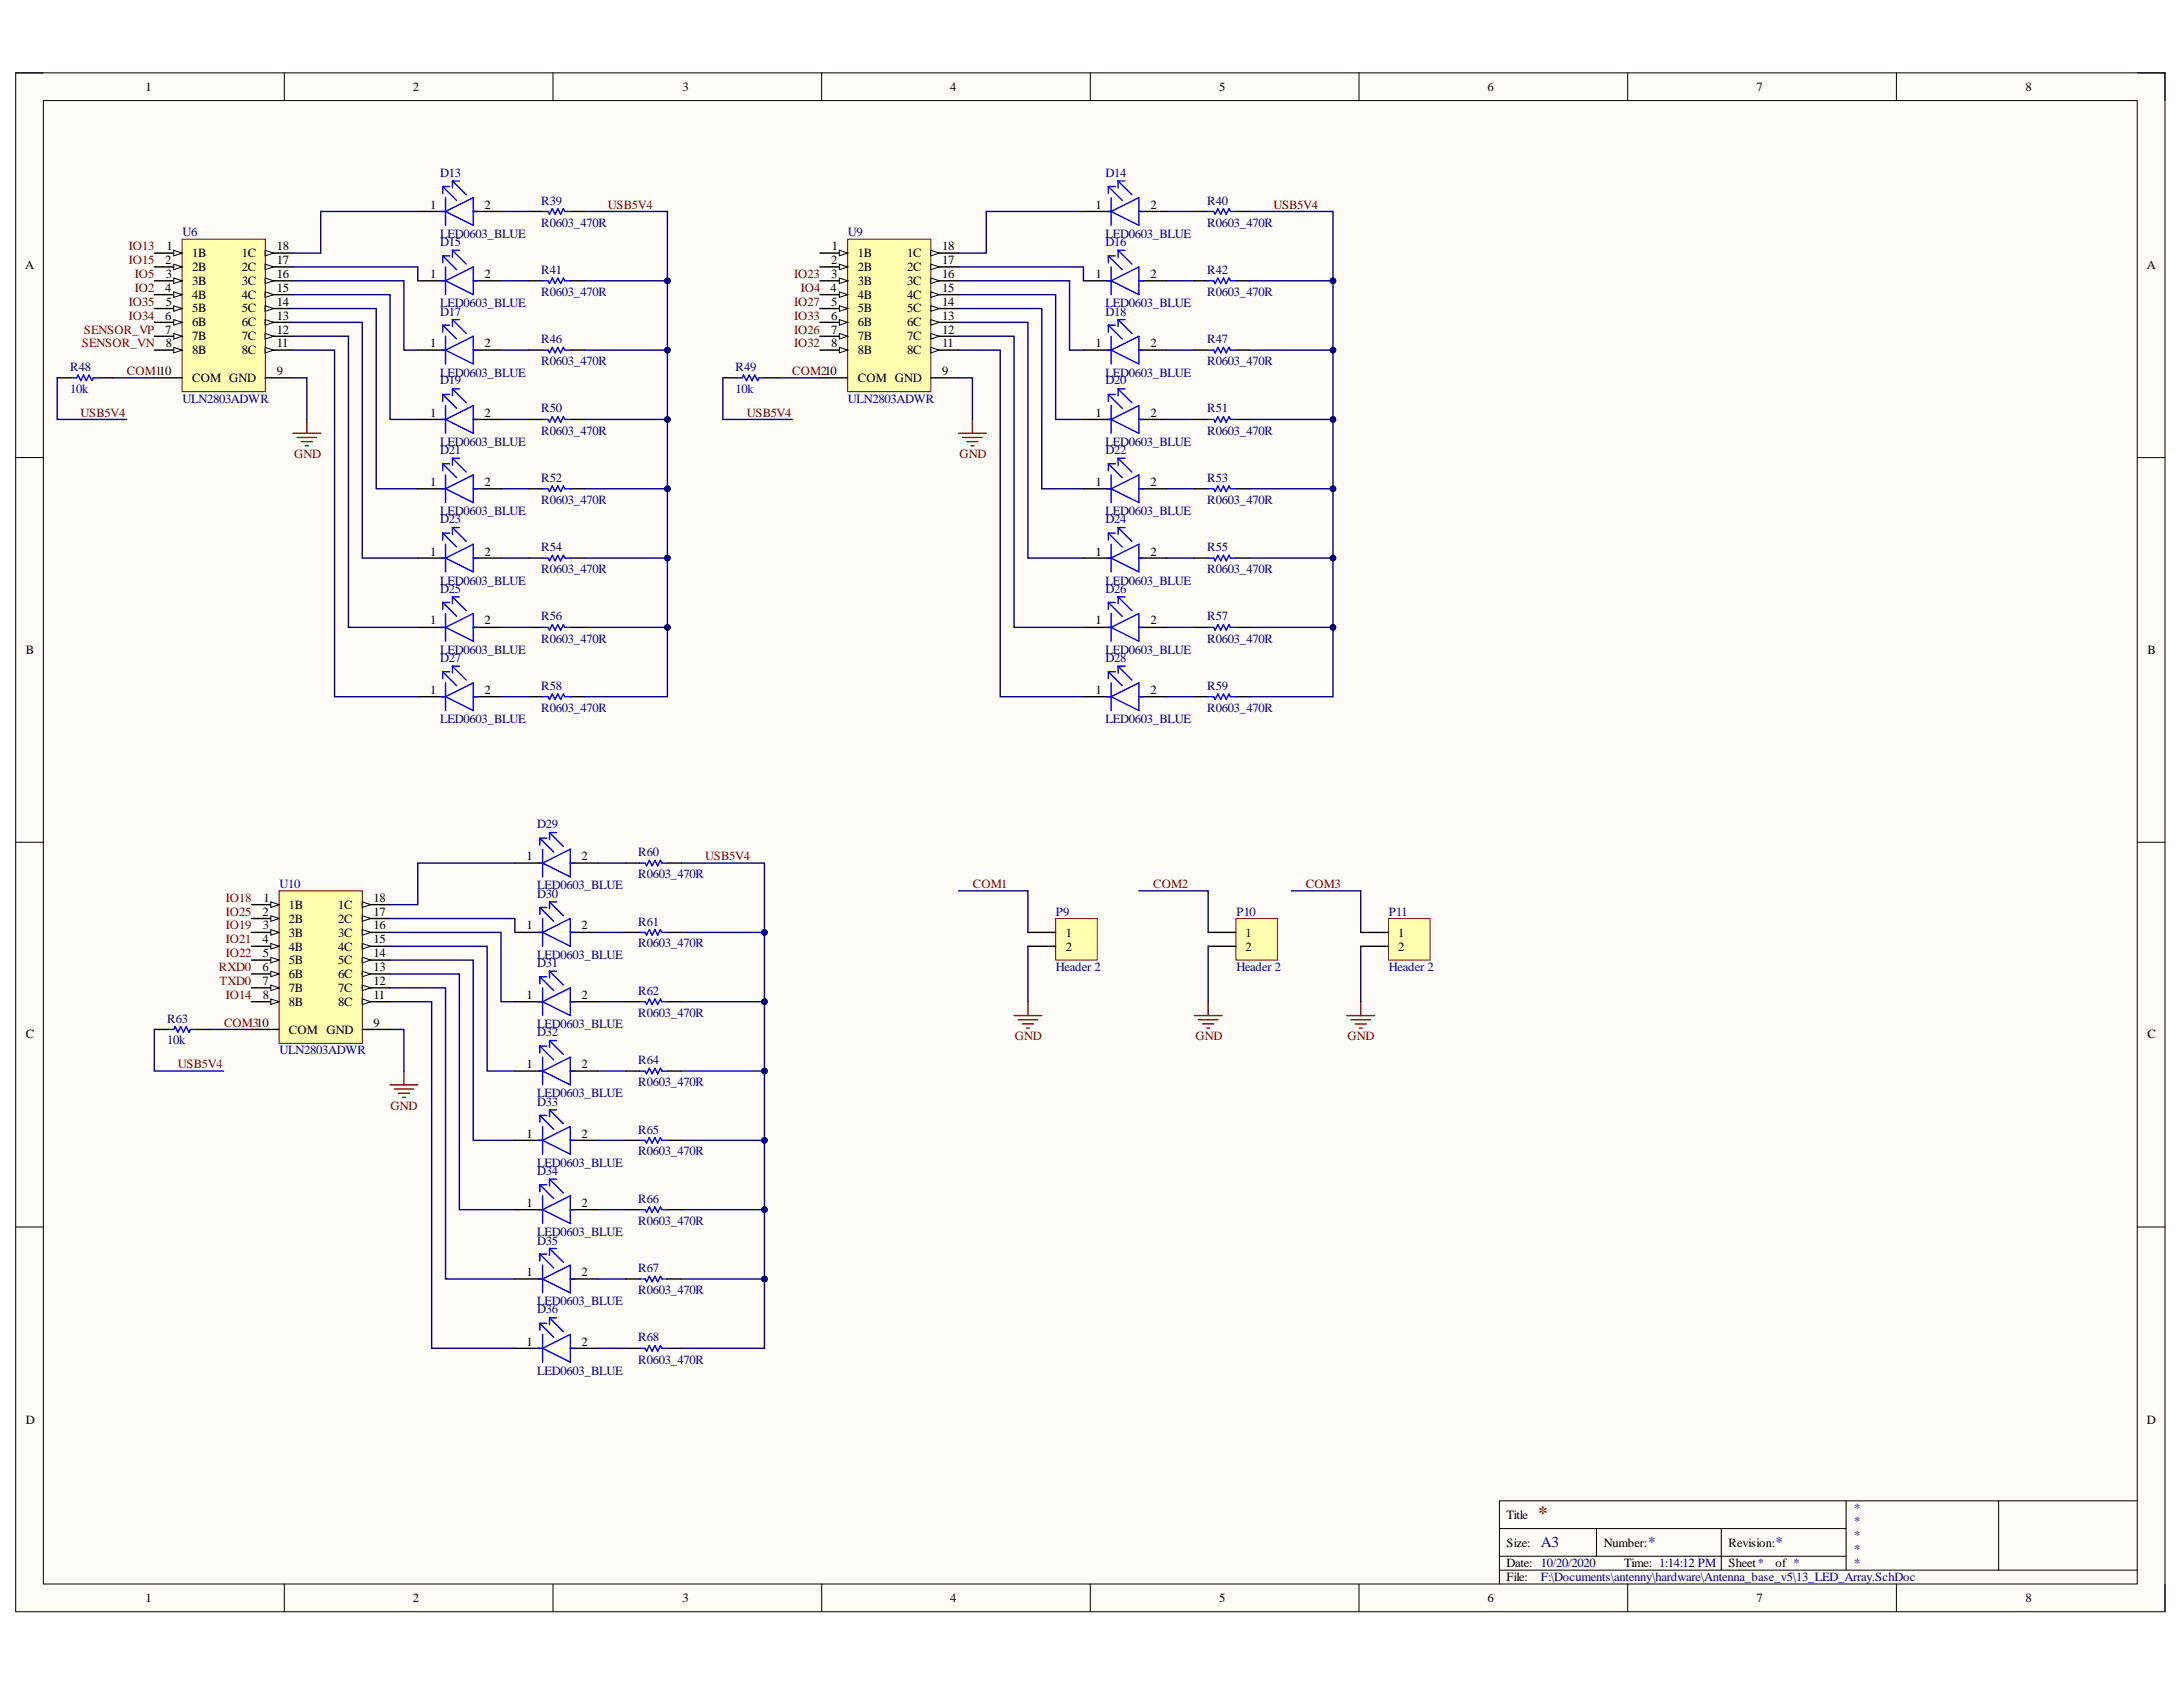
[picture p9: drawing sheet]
<svg xmlns="http://www.w3.org/2000/svg" width="279mm" height="216mm" viewBox="0 0 279 216" stroke-linecap="round" stroke-linejoin="round" font-family="sans-serif">
<defs><g id="words">
<text font-size="2.4" fill="#800000" x="196.9" y="194.4">*</text>
<g font-size="1.9" fill="#000080">
<text x="197.2" y="198">A3</text>
<text x="210.9" y="198">*</text>
<text x="227.3" y="198">*</text>
</g>
<g font-size="1.6">
<text x="18.6" y="11.7">1</text>
<text x="52.9" y="11.7">2</text>
<text x="87.4" y="11.7">3</text>
<text x="121.6" y="11.7">4</text>
<text x="156" y="11.7">5</text>
<text x="190.4" y="11.7">6</text>
<text x="224.8" y="11.7">7</text>
<text x="259.2" y="11.7">8</text>
<text x="55.1" y="26.7">1</text>
<text x="62" y="26.7">2</text>
<text x="140.2" y="26.7">1</text>
<text x="147.2" y="26.7">2</text>
<text x="3.2" y="34.5">A</text>
<text x="21.1" y="33.8">2</text>
<text x="21.2" y="35.6">3</text>
<text x="21.3" y="32">1</text>
<text x="24.6" y="32.9">1B</text>
<text x="24.6" y="34.7">2B</text>
<text x="31" y="34.7">2C</text>
<text x="31" y="32.9">1C</text>
<text x="35.4" y="35.6">16</text>
<text x="35.4" y="33.8">17</text>
<text x="35.4" y="32">18</text>
<text x="55.1" y="35.6">1</text>
<text x="62" y="35.6">2</text>
<text x="106.4" y="33.8">2</text>
<text x="106.4" y="35.6">3</text>
<text x="106.5" y="32">1</text>
<text x="109.8" y="32.9">1B</text>
<text x="109.8" y="34.7">2B</text>
<text x="116.1" y="34.7">2C</text>
<text x="116.1" y="32.9">1C</text>
<text x="120.6" y="35.6">16</text>
<text x="120.6" y="33.8">17</text>
<text x="120.6" y="32">18</text>
<text x="140.2" y="35.6">1</text>
<text x="147.2" y="35.6">2</text>
<text x="274.8" y="34.5">A</text>
<text x="21.1" y="37.4">4</text>
<text x="21.1" y="40.9">6</text>
<text x="21.2" y="39.1">5</text>
<text x="24.6" y="36.4">3B</text>
<text x="24.6" y="38.2">4B</text>
<text x="24.6" y="40">5B</text>
<text x="24.6" y="41.8">6B</text>
<text x="31" y="41.8">6C</text>
<text x="31" y="40">5C</text>
<text x="31" y="38.2">4C</text>
<text x="31" y="36.4">3C</text>
<text x="35.4" y="40.9">13</text>
<text x="35.4" y="39.1">14</text>
<text x="35.4" y="37.4">15</text>
<text x="106.3" y="37.4">4</text>
<text x="106.4" y="39.1">5</text>
<text x="106.4" y="40.9">6</text>
<text x="109.8" y="36.4">3B</text>
<text x="109.8" y="38.2">4B</text>
<text x="109.8" y="40">5B</text>
<text x="109.8" y="41.8">6B</text>
<text x="116.1" y="41.8">6C</text>
<text x="116.1" y="40">5C</text>
<text x="116.1" y="38.2">4C</text>
<text x="116.1" y="36.4">3C</text>
<text x="120.6" y="40.9">13</text>
<text x="120.6" y="39.1">14</text>
<text x="120.6" y="37.4">15</text>
<text x="21.1" y="42.7">7</text>
<text x="21.2" y="44.5">8</text>
<text x="24.6" y="43.5">7B</text>
<text x="24.6" y="45.3">8B</text>
<text x="31" y="45.3">8C</text>
<text x="31" y="43.5">7C</text>
<text x="35.4" y="44.5">11</text>
<text x="35.4" y="42.7">12</text>
<text x="55.1" y="44.5">1</text>
<text x="62" y="44.5">2</text>
<text x="106.4" y="42.7">7</text>
<text x="106.4" y="44.5">8</text>
<text x="109.8" y="43.5">7B</text>
<text x="109.8" y="45.3">8B</text>
<text x="116.1" y="45.3">8C</text>
<text x="116.1" y="43.5">7C</text>
<text x="120.6" y="44.5">11</text>
<text x="120.6" y="42.7">12</text>
<text x="140.2" y="44.5">1</text>
<text x="147.2" y="44.5">2</text>
<text x="24.6" y="48.9">COM GND</text>
<text x="35.4" y="48">9</text>
<text x="55.1" y="53.3">1</text>
<text x="62" y="53.3">2</text>
<text x="109.8" y="48.9">COM GND</text>
<text x="120.6" y="48">9</text>
<text x="140.2" y="53.3">1</text>
<text x="147.2" y="53.3">2</text>
<text x="55.1" y="62.2">1</text>
<text x="62" y="62.2">2</text>
<text x="140.2" y="62.2">1</text>
<text x="147.2" y="62.2">2</text>
<text x="55.1" y="71.1">1</text>
<text x="62" y="71.1">2</text>
<text x="140.2" y="71.1">1</text>
<text x="147.2" y="71.1">2</text>
<text x="3.3" y="83.7">B</text>
<text x="55.1" y="79.9">1</text>
<text x="62" y="79.9">2</text>
<text x="140.2" y="79.9">1</text>
<text x="147.2" y="79.9">2</text>
<text x="274.9" y="83.7">B</text>
<text x="55.1" y="88.8">1</text>
<text x="62" y="88.8">2</text>
<text x="140.2" y="88.8">1</text>
<text x="147.2" y="88.8">2</text>
<text x="67.4" y="110.1">1</text>
<text x="74.4" y="110.1">2</text>
<text x="33.6" y="117.2">2</text>
<text x="33.7" y="119">3</text>
<text x="33.7" y="115.4">1</text>
<text x="37" y="116.3">1B</text>
<text x="37" y="118.1">2B</text>
<text x="37" y="119.9">3B</text>
<text x="43.3" y="119.9">3C</text>
<text x="43.3" y="118.1">2C</text>
<text x="43.3" y="116.3">1C</text>
<text x="47.8" y="119">16</text>
<text x="47.8" y="117.2">17</text>
<text x="47.8" y="115.4">18</text>
<text x="67.4" y="119">1</text>
<text x="74.4" y="119">2</text>
<text x="136.4" y="119.9">1</text>
<text x="159.4" y="119.9">1</text>
<text x="179" y="119.9">1</text>
<text x="33.6" y="120.7">4</text>
<text x="33.6" y="124.3">6</text>
<text x="33.7" y="122.5">5</text>
<text x="37" y="121.7">4B</text>
<text x="37" y="123.4">5B</text>
<text x="37" y="125.2">6B</text>
<text x="43.3" y="125.2">6C</text>
<text x="43.3" y="123.4">5C</text>
<text x="43.3" y="121.7">4C</text>
<text x="47.8" y="124.3">13</text>
<text x="47.8" y="122.5">14</text>
<text x="47.8" y="120.7">15</text>
<text x="136.4" y="121.7">2</text>
<text x="159.4" y="121.7">2</text>
<text x="179" y="121.7">2</text>
<text x="33.6" y="126.1">7</text>
<text x="33.7" y="127.8">8</text>
<text x="37" y="127">7B</text>
<text x="37" y="128.8">8B</text>
<text x="43.3" y="128.8">8C</text>
<text x="43.3" y="127">7C</text>
<text x="47.8" y="127.8">11</text>
<text x="47.8" y="126.1">12</text>
<text x="47.8" y="131.4">9</text>
<text x="67.4" y="127.8">1</text>
<text x="74.4" y="127.8">2</text>
<text x="3.3" y="132.9">C</text>
<text x="37" y="132.3">COM GND</text>
<text x="67.4" y="136.7">1</text>
<text x="74.4" y="136.7">2</text>
<text x="274.9" y="132.9">C</text>
<text x="67.4" y="145.6">1</text>
<text x="74.4" y="145.6">2</text>
<text x="67.4" y="154.5">1</text>
<text x="74.4" y="154.5">2</text>
<text x="67.4" y="163.3">1</text>
<text x="74.4" y="163.3">2</text>
<text x="67.4" y="172.2">1</text>
<text x="74.4" y="172.2">2</text>
<text x="3.3" y="182.2">D</text>
<text x="274.8" y="182.2">D</text>
<text x="192.8" y="194.4">Title</text>
<text x="192.8" y="197.9">Size:</text>
<text x="205.3" y="197.9">Number:</text>
<text x="221.2" y="197.9">Revision:</text>
<text x="192.8" y="200.5">Date: 10/20/2020</text>
<text x="192.8" y="202.3">File:</text>
<text x="207.9" y="200.5">Time: 1:14:12 PM</text>
<text x="221.2" y="200.5">Sheet*</text>
<text x="227.3" y="200.5">of *</text>
<text x="18.6" y="205">1</text>
<text x="52.9" y="205">2</text>
<text x="87.4" y="205">3</text>
<text x="121.6" y="205">4</text>
<text x="156" y="205">5</text>
<text x="190.4" y="205">6</text>
<text x="224.8" y="205">7</text>
<text x="259.2" y="205">8</text>
</g>
<g font-size="1.6" fill="#000080">
<text x="56.3" y="22.7">D13</text>
<text x="141.5" y="22.7">D14</text>
<text x="69.3" y="26.2">R39</text>
<text x="69.3" y="29">R0603_470R</text>
<text x="154.5" y="26.2">R40</text>
<text x="154.5" y="29">R0603_470R</text>
<text x="23.3" y="30.3">U6</text>
<text x="56.3" y="31.5">D15</text>
<text x="56.3" y="30.4">LED0603_BLUE</text>
<text x="69.3" y="35.1">R41</text>
<text x="108.5" y="30.3">U9</text>
<text x="141.5" y="31.5">D16</text>
<text x="141.5" y="30.4">LED0603_BLUE</text>
<text x="154.5" y="35.1">R42</text>
<text x="56.3" y="39.3">LED0603_BLUE</text>
<text x="56.3" y="40.4">D17</text>
<text x="69.3" y="37.9">R0603_470R</text>
<text x="141.5" y="39.3">LED0603_BLUE</text>
<text x="141.5" y="40.4">D18</text>
<text x="154.5" y="37.9">R0603_470R</text>
<text x="9" y="47.4">R48</text>
<text x="69.3" y="43.9">R46</text>
<text x="69.3" y="46.7">R0603_470R</text>
<text x="94.1" y="47.4">R49</text>
<text x="154.5" y="43.9">R47</text>
<text x="154.5" y="46.7">R0603_470R</text>
<text x="9" y="50.3">10k</text>
<text x="23.3" y="51.6">ULN2803ADWR</text>
<text x="56.3" y="48.2">LED0603_BLUE</text>
<text x="56.3" y="49.2">D19</text>
<text x="69.3" y="52.8">R50</text>
<text x="94.1" y="50.3">10k</text>
<text x="108.5" y="51.6">ULN2803ADWR</text>
<text x="141.5" y="48.2">LED0603_BLUE</text>
<text x="141.5" y="49.2">D20</text>
<text x="154.5" y="52.8">R51</text>
<text x="56.3" y="57.1">LED0603_BLUE</text>
<text x="56.3" y="58.1">D21</text>
<text x="69.3" y="55.6">R0603_470R</text>
<text x="141.5" y="57.1">LED0603_BLUE</text>
<text x="141.5" y="58.1">D22</text>
<text x="154.5" y="55.6">R0603_470R</text>
<text x="56.3" y="65.9">LED0603_BLUE</text>
<text x="69.3" y="61.6">R52</text>
<text x="69.3" y="64.5">R0603_470R</text>
<text x="141.5" y="65.9">LED0603_BLUE</text>
<text x="154.5" y="61.6">R53</text>
<text x="154.5" y="64.5">R0603_470R</text>
<text x="56.3" y="67">D23</text>
<text x="69.3" y="70.5">R54</text>
<text x="141.5" y="67">D24</text>
<text x="154.5" y="70.5">R55</text>
<text x="56.3" y="74.8">LED0603_BLUE</text>
<text x="56.3" y="75.8">D25</text>
<text x="69.3" y="73.4">R0603_470R</text>
<text x="141.5" y="74.8">LED0603_BLUE</text>
<text x="141.5" y="75.8">D26</text>
<text x="154.5" y="73.4">R0603_470R</text>
<text x="56.3" y="83.7">LED0603_BLUE</text>
<text x="69.3" y="79.4">R56</text>
<text x="69.3" y="82.3">R0603_470R</text>
<text x="141.5" y="83.7">LED0603_BLUE</text>
<text x="154.5" y="79.4">R57</text>
<text x="154.5" y="82.3">R0603_470R</text>
<text x="56.3" y="84.7">D27</text>
<text x="69.3" y="88.3">R58</text>
<text x="141.5" y="84.7">D28</text>
<text x="154.5" y="88.3">R59</text>
<text x="56.3" y="92.5">LED0603_BLUE</text>
<text x="69.3" y="91.1">R0603_470R</text>
<text x="141.5" y="92.5">LED0603_BLUE</text>
<text x="154.5" y="91.1">R0603_470R</text>
<text x="68.8" y="106">D29</text>
<text x="35.8" y="113.6">U10</text>
<text x="68.8" y="113.8">LED0603_BLUE</text>
<text x="81.7" y="109.6">R60</text>
<text x="81.7" y="112.4">R0603_470R</text>
<text x="68.8" y="114.9">D30</text>
<text x="81.7" y="118.4">R61</text>
<text x="135.1" y="117.2">P9</text>
<text x="158.2" y="117.2">P10</text>
<text x="177.8" y="117.2">P11</text>
<text x="68.8" y="122.7">LED0603_BLUE</text>
<text x="68.8" y="123.8">D31</text>
<text x="81.7" y="121.2">R0603_470R</text>
<text x="135.1" y="124.3">Header 2</text>
<text x="158.2" y="124.3">Header 2</text>
<text x="177.8" y="124.3">Header 2</text>
<text x="21.4" y="130.9">R63</text>
<text x="68.8" y="131.5">LED0603_BLUE</text>
<text x="81.7" y="127.3">R62</text>
<text x="81.7" y="130.1">R0603_470R</text>
<text x="21.4" y="133.7">10k</text>
<text x="35.8" y="134.9">ULN2803ADWR</text>
<text x="68.8" y="132.6">D32</text>
<text x="81.7" y="136.2">R64</text>
<text x="68.8" y="140.4">LED0603_BLUE</text>
<text x="68.8" y="141.5">D33</text>
<text x="81.7" y="139">R0603_470R</text>
<text x="68.8" y="149.3">LED0603_BLUE</text>
<text x="81.7" y="145.1">R65</text>
<text x="81.7" y="147.9">R0603_470R</text>
<text x="68.8" y="150.4">D34</text>
<text x="81.7" y="154">R66</text>
<text x="68.8" y="158.2">LED0603_BLUE</text>
<text x="68.8" y="159.3">D35</text>
<text x="81.7" y="156.7">R0603_470R</text>
<text x="68.8" y="167.1">LED0603_BLUE</text>
<text x="81.7" y="162.7">R67</text>
<text x="81.7" y="165.6">R0603_470R</text>
<text x="68.8" y="168.1">D36</text>
<text x="81.7" y="171.6">R68</text>
<text x="68.8" y="175.9">LED0603_BLUE</text>
<text x="81.7" y="174.5">R0603_470R</text>
<text x="237.2" y="193.5">*</text>
<text x="237.2" y="195.2">*</text>
<text x="237.2" y="197">*</text>
<text x="197.2" y="202.3">F:\Documents\antenny\hardware\Antenna_base_v5\13_LED_Array.SchDoc</text>
<text x="237.2" y="198.8">*</text>
<text x="237.2" y="200.5">*</text>
</g>
<g font-size="1.6" fill="#800000">
<text x="77.8" y="26.7">USB5V4</text>
<text x="163" y="26.7">USB5V4</text>
<text x="16.5" y="33.8">IO15</text>
<text x="16.5" y="32">IO13</text>
<text x="17.3" y="35.6">IO5</text>
<text x="101.7" y="35.6">IO23</text>
<text x="16.5" y="40.9">IO34</text>
<text x="16.5" y="39.1">IO35</text>
<text x="17.3" y="37.4">IO2</text>
<text x="101.7" y="40.9">IO33</text>
<text x="101.7" y="39.1">IO27</text>
<text x="102.5" y="37.4">IO4</text>
<text x="10.5" y="44.5">SENSOR_VN</text>
<text x="10.7" y="42.7">SENSOR_VP</text>
<text x="101.7" y="44.5">IO32</text>
<text x="101.7" y="42.7">IO26</text>
<text x="10.3" y="53.3">USB5V4</text>
<text x="16.2" y="48">COM110</text>
<text x="95.6" y="53.3">USB5V4</text>
<text x="101.4" y="48">COM210</text>
<text x="37.6" y="58.7">GND</text>
<text x="122.8" y="58.7">GND</text>
<text x="90.2" y="110.1">USB5V4</text>
<text x="124.5" y="113.6">COM1</text>
<text x="147.6" y="113.6">COM2</text>
<text x="167.1" y="113.6">COM3</text>
<text x="28.9" y="117.2">IO25</text>
<text x="28.9" y="119">IO19</text>
<text x="28.9" y="115.4">IO18</text>
<text x="28" y="124.3">RXD0</text>
<text x="28.9" y="122.5">IO22</text>
<text x="28.9" y="120.7">IO21</text>
<text x="28.1" y="126.1">TXD0</text>
<text x="28.7" y="131.4">COM310</text>
<text x="28.9" y="127.8">IO14</text>
<text x="22.8" y="136.7">USB5V4</text>
<text x="129.9" y="133.2">GND</text>
<text x="153" y="133.2">GND</text>
<text x="172.4" y="133.2">GND</text>
<text x="50" y="142">GND</text>
</g>
</g></defs>
<path d="M2 9.3h275.1v197h-275.1z" fill-rule="evenodd" fill="#fffcf8"/>
<path d="M2 9.3h275.1v197h-275.1z" fill="none" stroke="#000" stroke-width=".13"/>
<path d="M5.6 12.9h267.9v189.8h-267.9z" fill-rule="evenodd" fill="#fffcf8"/>
<g fill="none" stroke="#000" stroke-width=".13">
<path d="M2 9.3h3.6M5.6 12.9h267.9v189.8h-267.9zM36.4 9.3v3.6M70.8 9.3v3.6M105.2 9.3v3.6M139.5 9.3v3.6M173.9 9.3v3.6M208.3 9.3v3.6M242.7 9.3v3.6M273.5 9.3h3.6v3.6M2 58.6h3.6M273.5 58.6h3.6"/>
<path d="M2 107.8h3.6M273.5 107.8h3.6M2 157h3.6M273.5 157h3.6M191.9 195.6h44.4M191.9 199.2h44.4M204.3 195.6v3.6M220.3 195.6v5.3M236.3 192.1v8.8M255.8 192.1v8.8M273.5 192.1h-81.6v10.6M36.4 202.7v3.6"/>
<path d="M70.8 202.7v3.6M105.2 202.7v3.6M139.5 202.7v3.6M173.9 202.7v3.6M191.9 200.9h81.6M208.3 202.7v3.6M242.7 202.7v3.6M277.1 202.7v3.6"/>
</g>
<path d="M23.3 30.6h10.7v19.5h-10.7z" fill-rule="evenodd" fill="#ffffb0"/>
<path d="M23.3 30.6h10.7v19.5h-10.7z" fill="none" stroke="#800000" stroke-width=".13"/>
<path d="M19.8 32.4h3.5" fill="none" stroke="#000" stroke-width=".18"/>
<path d="M22.2 32l1.1 .4-1.1 .3z" fill="#f8fcff"/>
<path d="M22.2 32l1.1 .4-1.1 .3z" fill="none" stroke="#000" stroke-width=".13"/>
<path d="M19.8 48.4h3.5M34 44.8h3.5" fill="none" stroke="#000" stroke-width=".18"/>
<path d="M34 44.5l1 .3-1 .4z" fill="#f8fcff"/>
<path d="M34 44.5l1 .3-1 .4z" fill="none" stroke="#000" stroke-width=".13"/>
<path d="M34 43h3.5" fill="none" stroke="#000" stroke-width=".18"/>
<path d="M34 42.7l1 .3-1 .4z" fill="#f8fcff"/>
<path d="M34 42.7l1 .3-1 .4z" fill="none" stroke="#000" stroke-width=".13"/>
<path d="M34 41.3h3.5" fill="none" stroke="#000" stroke-width=".18"/>
<path d="M34 40.9l1 .4-1 .3z" fill="#f8fcff"/>
<path d="M34 40.9l1 .4-1 .3z" fill="none" stroke="#000" stroke-width=".13"/>
<path d="M34 39.5h3.5" fill="none" stroke="#000" stroke-width=".18"/>
<path d="M34 39.1l1 .4-1 .3z" fill="#f8fcff"/>
<path d="M34 39.1l1 .4-1 .3z" fill="none" stroke="#000" stroke-width=".13"/>
<path d="M34 37.7h3.5" fill="none" stroke="#000" stroke-width=".18"/>
<path d="M34 37.4l1 .3-1 .4z" fill="#f8fcff"/>
<path d="M34 37.4l1 .3-1 .4z" fill="none" stroke="#000" stroke-width=".13"/>
<path d="M34 35.9h3.5" fill="none" stroke="#000" stroke-width=".18"/>
<path d="M34 35.6l1 .3-1 .4z" fill="#f8fcff"/>
<path d="M34 35.6l1 .3-1 .4z" fill="none" stroke="#000" stroke-width=".13"/>
<path d="M34 34.2h3.5" fill="none" stroke="#000" stroke-width=".18"/>
<path d="M34 33.8l1 .4-1 .3z" fill="#f8fcff"/>
<path d="M34 33.8l1 .4-1 .3z" fill="none" stroke="#000" stroke-width=".13"/>
<path d="M34 32.4h3.5" fill="none" stroke="#000" stroke-width=".18"/>
<path d="M34 32l1 .4-1 .3z" fill="#f8fcff"/>
<path d="M34 32l1 .4-1 .3z" fill="none" stroke="#000" stroke-width=".13"/>
<path d="M19.8 34.2h3.5" fill="none" stroke="#000" stroke-width=".18"/>
<path d="M22.2 33.8l1.1 .4-1.1 .3z" fill="#f8fcff"/>
<path d="M22.2 33.8l1.1 .4-1.1 .3z" fill="none" stroke="#000" stroke-width=".13"/>
<path d="M19.8 35.9h3.5" fill="none" stroke="#000" stroke-width=".18"/>
<path d="M22.2 35.6l1.1 .3-1.1 .4z" fill="#f8fcff"/>
<path d="M22.2 35.6l1.1 .3-1.1 .4z" fill="none" stroke="#000" stroke-width=".13"/>
<path d="M19.8 37.7h3.5" fill="none" stroke="#000" stroke-width=".18"/>
<path d="M22.2 37.4l1.1 .3-1.1 .4z" fill="#f8fcff"/>
<path d="M22.2 37.4l1.1 .3-1.1 .4z" fill="none" stroke="#000" stroke-width=".13"/>
<path d="M19.8 39.5h3.5" fill="none" stroke="#000" stroke-width=".18"/>
<path d="M22.2 39.1l1.1 .4-1.1 .3z" fill="#f8fcff"/>
<path d="M22.2 39.1l1.1 .4-1.1 .3z" fill="none" stroke="#000" stroke-width=".13"/>
<path d="M19.8 41.3h3.5" fill="none" stroke="#000" stroke-width=".18"/>
<path d="M22.2 40.9l1.1 .4-1.1 .3z" fill="#f8fcff"/>
<path d="M22.2 40.9l1.1 .4-1.1 .3z" fill="none" stroke="#000" stroke-width=".13"/>
<path d="M19.8 43h3.5" fill="none" stroke="#000" stroke-width=".18"/>
<path d="M22.2 42.7l1.1 .3-1.1 .4z" fill="#f8fcff"/>
<path d="M22.2 42.7l1.1 .3-1.1 .4z" fill="none" stroke="#000" stroke-width=".13"/>
<path d="M19.8 44.8h3.5" fill="none" stroke="#000" stroke-width=".18"/>
<path d="M22.2 44.5l1.1 .3-1.1 .4z" fill="#f8fcff"/>
<path d="M22.2 44.5l1.1 .3-1.1 .4z" fill="none" stroke="#000" stroke-width=".13"/>
<g fill="none" stroke="#000" stroke-width=".18">
<path d="M53.5 27.1h3.5M53.5 35.9h3.5M60.6 27.1h3.5M60.6 35.9h3.5M67.7 27.1h1.7M67.7 35.9h1.7M73 27.1h1.8M73 35.9h1.8M7.3 48.4h1.8M12.7 48.4h1.7M34 48.4h3.5M53.5 44.8h3.5"/>
<path d="M53.5 53.7h3.5M60.6 44.8h3.5M60.6 53.7h3.5M67.7 44.8h1.7M67.7 53.7h1.7M73 44.8h1.8M73 53.7h1.8M53.5 62.6h3.5M53.5 71.4h3.5M60.6 62.6h3.5M60.6 71.4h3.5M67.7 62.6h1.7"/>
<path d="M67.7 71.4h1.7M73 62.6h1.8M73 71.4h1.8M53.5 80.3h3.5M53.5 89.2h3.5M60.6 80.3h3.5M60.6 89.2h3.5M67.7 80.3h1.7M67.7 89.2h1.7M73 80.3h1.8M73 89.2h1.8"/>
</g>
<g fill="none" stroke="#00f" stroke-width=".18">
<path d="M56.5 27.1h.5M56.5 35.9h.5M56.7 32.7l1.7 1.8M56.7 32.7h.9M56.7 23.9v.9M56.7 32.7v.9M56.7 23.9l1.7 1.7M56.7 23.9h.9M57 27.1l3.6-1.8v3.5zM57 35.9l3.6-1.7v3.5zM57 25.3v3.5M57 34.2v3.5"/>
<path d="M57.9 32l1.8 1.8M57.9 32h.9M57.9 23.2v.9M57.9 32v.9M57.9 23.2l1.8 1.7M57.9 23.2h.9M60.6 27.1h.5M60.6 35.9h.5M69.4 27.1h.8l.1 .3 .4-.7 .3 .7 .4-.7 .4 .7 .3-.7 .2 .4h.7M69.4 35.9h.8l.1 .4 .4-.7 .3 .7 .4-.7 .4 .7 .3-.7 .2 .3h.7M9.1 48.4h.7l.2-.4 .3 .7 .4-.7 .4 .7 .3-.7 .4 .7 .1-.3h.8M56.5 44.8h.5"/>
<path d="M56.5 53.7h.5M56.7 41.6v.9M56.7 50.5v.9M56.7 59.4v.8M56.7 41.6l1.7 1.8M56.7 41.6h.9M56.7 50.5l1.7 1.8M56.7 50.5h.9M56.7 59.4l1.7 1.7M56.7 59.4h.9M57 44.8l3.6-1.8v3.6zM57 53.7l3.6-1.8v3.6z"/>
<path d="M57 43v3.6M57 51.9v3.6M57.9 40.9v.9M57.9 49.8v.9M57.9 58.6v.9M57.9 40.9l1.8 1.8M57.9 40.9h.9M57.9 49.8l1.8 1.8M57.9 49.8h.9M57.9 58.6l1.8 1.8M57.9 58.6h.9M60.6 44.8h.5"/>
<path d="M60.6 53.7h.5M69.4 44.8h.8l.1 .4 .4-.7 .3 .7 .4-.7 .4 .7 .3-.7 .2 .3h.7M69.4 53.7h.8l.1 .3 .4-.7 .3 .7 .4-.7 .4 .7 .3-.7 .2 .4h.7M56.5 62.6h.5M56.5 71.4h.5M56.7 68.2v.9M56.7 77.1v.9M56.7 68.2l1.7 1.8M56.7 68.2h.9M56.7 77.1l1.7 1.8M56.7 77.1h.9M57 62.6l3.6-1.8v3.5z"/>
<path d="M57 71.4l3.6-1.8v3.6zM57 60.8v3.5M57 69.6v3.6M57 78.5v3.6M57.9 67.5v.9M57.9 76.4v.9M57.9 67.5l1.8 1.8M57.9 67.5h.9M57.9 76.4l1.8 1.8M57.9 76.4h.9M60.6 62.6h.5M60.6 71.4h.5"/>
<path d="M69.4 62.6h.8l.1 .3 .4-.7 .3 .7 .4-.7 .4 .7 .3-.7 .2 .4h.7M69.4 71.4h.8l.1 .4 .4-.7 .3 .7 .4-.7 .4 .7 .3-.7 .2 .3h.7M56.5 80.3h.5M56.5 89.2h.5M56.7 86v.9M56.7 86l1.7 1.7M56.7 86h.9M57 80.3l3.6-1.8v3.6zM57 89.2l3.6-1.8v3.5zM57 87.4v3.5M57.9 85.3v.8M57.9 85.3l1.8 1.7"/>
<path d="M57.9 85.3h.9M60.6 80.3h.5M60.6 89.2h.5M69.4 80.3h.8l.1 .3 .4-.7 .3 .7 .4-.7 .4 .7 .3-.7 .2 .4h.7M69.4 89.2h.8l.1 .3 .4-.7 .3 .7 .4-.7 .4 .7 .3-.7 .2 .4h.7"/>
</g>
<path d="M37.5 55.5h3.6M38 56h2.5M38.6 56.5h1.4M39.1 57.1h.4M39.3 53.7v1.8" fill="none" stroke="#800000" stroke-width=".18"/>
<path d="M108.5 30.6h10.6v19.5h-10.6z" fill-rule="evenodd" fill="#ffffb0"/>
<path d="M108.5 30.6h10.6v19.5h-10.6z" fill="none" stroke="#800000" stroke-width=".13"/>
<path d="M104.9 32.4h3.6" fill="none" stroke="#000" stroke-width=".18"/>
<path d="M107.4 32l1.1 .4-1.1 .3z" fill="#f8fcff"/>
<path d="M107.4 32l1.1 .4-1.1 .3z" fill="none" stroke="#000" stroke-width=".13"/>
<path d="M104.9 48.4h3.6M119.1 44.8h3.6" fill="none" stroke="#000" stroke-width=".18"/>
<path d="M119.1 44.5l1.1 .3-1.1 .4z" fill="#f8fcff"/>
<path d="M119.1 44.5l1.1 .3-1.1 .4z" fill="none" stroke="#000" stroke-width=".13"/>
<path d="M119.1 43h3.6" fill="none" stroke="#000" stroke-width=".18"/>
<path d="M119.1 42.7l1.1 .3-1.1 .4z" fill="#f8fcff"/>
<path d="M119.1 42.7l1.1 .3-1.1 .4z" fill="none" stroke="#000" stroke-width=".13"/>
<path d="M119.1 41.3h3.6" fill="none" stroke="#000" stroke-width=".18"/>
<path d="M119.1 40.9l1.1 .4-1.1 .3z" fill="#f8fcff"/>
<path d="M119.1 40.9l1.1 .4-1.1 .3z" fill="none" stroke="#000" stroke-width=".13"/>
<path d="M119.1 39.5h3.6" fill="none" stroke="#000" stroke-width=".18"/>
<path d="M119.1 39.1l1.1 .4-1.1 .3z" fill="#f8fcff"/>
<path d="M119.1 39.1l1.1 .4-1.1 .3z" fill="none" stroke="#000" stroke-width=".13"/>
<path d="M119.1 37.7h3.6" fill="none" stroke="#000" stroke-width=".18"/>
<path d="M119.1 37.4l1.1 .3-1.1 .4z" fill="#f8fcff"/>
<path d="M119.1 37.4l1.1 .3-1.1 .4z" fill="none" stroke="#000" stroke-width=".13"/>
<path d="M119.1 35.9h3.6" fill="none" stroke="#000" stroke-width=".18"/>
<path d="M119.1 35.6l1.1 .3-1.1 .4z" fill="#f8fcff"/>
<path d="M119.1 35.6l1.1 .3-1.1 .4z" fill="none" stroke="#000" stroke-width=".13"/>
<path d="M119.1 34.2h3.6" fill="none" stroke="#000" stroke-width=".18"/>
<path d="M119.1 33.8l1.1 .4-1.1 .3z" fill="#f8fcff"/>
<path d="M119.1 33.8l1.1 .4-1.1 .3z" fill="none" stroke="#000" stroke-width=".13"/>
<path d="M119.1 32.4h3.6" fill="none" stroke="#000" stroke-width=".18"/>
<path d="M119.1 32l1.1 .4-1.1 .3z" fill="#f8fcff"/>
<path d="M119.1 32l1.1 .4-1.1 .3z" fill="none" stroke="#000" stroke-width=".13"/>
<path d="M104.9 34.2h3.6" fill="none" stroke="#000" stroke-width=".18"/>
<path d="M107.4 33.8l1.1 .4-1.1 .3z" fill="#f8fcff"/>
<path d="M107.4 33.8l1.1 .4-1.1 .3z" fill="none" stroke="#000" stroke-width=".13"/>
<path d="M104.9 35.9h3.6" fill="none" stroke="#000" stroke-width=".18"/>
<path d="M107.4 35.6l1.1 .3-1.1 .4z" fill="#f8fcff"/>
<path d="M107.4 35.6l1.1 .3-1.1 .4z" fill="none" stroke="#000" stroke-width=".13"/>
<path d="M104.9 37.7h3.6" fill="none" stroke="#000" stroke-width=".18"/>
<path d="M107.4 37.4l1.1 .3-1.1 .4z" fill="#f8fcff"/>
<path d="M107.4 37.4l1.1 .3-1.1 .4z" fill="none" stroke="#000" stroke-width=".13"/>
<path d="M104.9 39.5h3.6" fill="none" stroke="#000" stroke-width=".18"/>
<path d="M107.4 39.1l1.1 .4-1.1 .3z" fill="#f8fcff"/>
<path d="M107.4 39.1l1.1 .4-1.1 .3z" fill="none" stroke="#000" stroke-width=".13"/>
<path d="M104.9 41.3h3.6" fill="none" stroke="#000" stroke-width=".18"/>
<path d="M107.4 40.9l1.1 .4-1.1 .3z" fill="#f8fcff"/>
<path d="M107.4 40.9l1.1 .4-1.1 .3z" fill="none" stroke="#000" stroke-width=".13"/>
<path d="M104.9 43h3.6" fill="none" stroke="#000" stroke-width=".18"/>
<path d="M107.4 42.7l1.1 .3-1.1 .4z" fill="#f8fcff"/>
<path d="M107.4 42.7l1.1 .3-1.1 .4z" fill="none" stroke="#000" stroke-width=".13"/>
<path d="M104.9 44.8h3.6" fill="none" stroke="#000" stroke-width=".18"/>
<path d="M107.4 44.5l1.1 .3-1.1 .4z" fill="#f8fcff"/>
<path d="M107.4 44.5l1.1 .3-1.1 .4z" fill="none" stroke="#000" stroke-width=".13"/>
<g fill="none" stroke="#000" stroke-width=".18">
<path d="M138.7 27.1h3.5M138.7 35.9h3.5M145.8 27.1h3.5M145.8 35.9h3.5M152.9 27.1h1.7M152.9 35.9h1.7M158.2 27.1h1.8M158.2 35.9h1.8M92.5 48.4h1.8M97.8 48.4h1.8M119.1 48.4h3.6M138.7 44.8h3.5"/>
<path d="M138.7 53.7h3.5M145.8 44.8h3.5M145.8 53.7h3.5M152.9 44.8h1.7M152.9 53.7h1.7M158.2 44.8h1.8M158.2 53.7h1.8M138.7 62.6h3.5M138.7 71.4h3.5M145.8 62.6h3.5M145.8 71.4h3.5M152.9 62.6h1.7"/>
<path d="M152.9 71.4h1.7M158.2 62.6h1.8M158.2 71.4h1.8M138.7 80.3h3.5M138.7 89.2h3.5M145.8 80.3h3.5M145.8 89.2h3.5M152.9 80.3h1.7M152.9 89.2h1.7M158.2 80.3h1.8M158.2 89.2h1.8"/>
</g>
<g fill="none" stroke="#00f" stroke-width=".18">
<path d="M141.7 27.1h.5M141.7 35.9h.5M141.9 32.7l1.7 1.8M141.9 32.7h.8M141.9 23.9v.9M141.9 32.7v.9M141.9 23.9l1.7 1.7M141.9 23.9h.8M142.2 27.1l3.6-1.8v3.5zM142.2 35.9l3.6-1.7v3.5zM142.2 25.3v3.5M142.2 34.2v3.5"/>
<path d="M143.1 32l1.8 1.8M143.1 32h.9M143.1 23.2v.9M143.1 32v.9M143.1 23.2l1.8 1.7M143.1 23.2h.9M145.8 27.1h.5M145.8 35.9h.5M154.6 27.1h.7l.2 .3 .4-.7 .3 .7 .4-.7 .3 .7 .4-.7 .2 .4h.7M154.6 35.9h.7l.2 .4 .4-.7 .3 .7 .4-.7 .3 .7 .4-.7 .2 .3h.7M94.3 48.4h.7l.2-.4 .3 .7 .4-.7 .3 .7 .4-.7 .4 .7 .1-.3h.7M141.7 44.8h.5"/>
<path d="M141.7 53.7h.5M141.9 41.6v.9M141.9 50.5v.9M141.9 59.4v.8M141.9 41.6l1.7 1.8M141.9 41.6h.8M141.9 50.5l1.7 1.8M141.9 50.5h.8M141.9 59.4l1.7 1.7M141.9 59.4h.8M142.2 44.8l3.6-1.8v3.6zM142.2 53.7l3.6-1.8v3.6z"/>
<path d="M142.2 43v3.6M142.2 51.9v3.6M143.1 40.9v.9M143.1 49.8v.9M143.1 58.6v.9M143.1 40.9l1.8 1.8M143.1 40.9h.9M143.1 49.8l1.8 1.8M143.1 49.8h.9M143.1 58.6l1.8 1.8M143.1 58.6h.9M145.8 44.8h.5"/>
<path d="M145.8 53.7h.5M154.6 44.8h.7l.2 .4 .4-.7 .3 .7 .4-.7 .3 .7 .4-.7 .2 .3h.7M154.6 53.7h.7l.2 .3 .4-.7 .3 .7 .4-.7 .3 .7 .4-.7 .2 .4h.7M141.7 62.6h.5M141.7 71.4h.5M141.9 68.2v.9M141.9 77.1v.9M141.9 68.2l1.7 1.8M141.9 68.2h.8M141.9 77.1l1.7 1.8M141.9 77.1h.8M142.2 62.6l3.6-1.8v3.5z"/>
<path d="M142.2 71.4l3.6-1.8v3.6zM142.2 60.8v3.5M142.2 69.6v3.6M142.2 78.5v3.6M143.1 67.5v.9M143.1 76.4v.9M143.1 67.5l1.8 1.8M143.1 67.5h.9M143.1 76.4l1.8 1.8M143.1 76.4h.9M145.8 62.6h.5M145.8 71.4h.5"/>
<path d="M154.6 62.6h.7l.2 .3 .4-.7 .3 .7 .4-.7 .3 .7 .4-.7 .2 .4h.7M154.6 71.4h.7l.2 .4 .4-.7 .3 .7 .4-.7 .3 .7 .4-.7 .2 .3h.7M141.7 80.3h.5M141.7 89.2h.5M141.9 86v.9M141.9 86l1.7 1.7M141.9 86h.8M142.2 80.3l3.6-1.8v3.6zM142.2 89.2l3.6-1.8v3.5zM142.2 87.4v3.5M143.1 85.3v.8M143.1 85.3l1.8 1.7"/>
<path d="M143.1 85.3h.9M145.8 80.3h.5M145.8 89.2h.5M154.6 80.3h.7l.2 .3 .4-.7 .3 .7 .4-.7 .3 .7 .4-.7 .2 .4h.7M154.6 89.2h.7l.2 .3 .4-.7 .3 .7 .4-.7 .3 .7 .4-.7 .2 .4h.7"/>
</g>
<path d="M122.7 55.5h3.5M123.2 56h2.5M123.8 56.5h1.4M124.3 57.1h.3M124.5 53.7v1.8" fill="none" stroke="#800000" stroke-width=".18"/>
<path d="M35.7 114h10.7v19.5h-10.7z" fill-rule="evenodd" fill="#ffffb0"/>
<path d="M35.7 114h10.7v19.5h-10.7z" fill="none" stroke="#800000" stroke-width=".13"/>
<path d="M32.2 115.8h3.5" fill="none" stroke="#000" stroke-width=".18"/>
<path d="M34.7 115.4l1 .4-1 .3z" fill="#f8fcff"/>
<path d="M34.7 115.4l1 .4-1 .3z" fill="none" stroke="#000" stroke-width=".13"/>
<path d="M32.2 131.7h3.5M46.4 128.2h3.5" fill="none" stroke="#000" stroke-width=".18"/>
<path d="M46.4 127.8l1 .4-1 .4z" fill="#f8fcff"/>
<path d="M46.4 127.8l1 .4-1 .4z" fill="none" stroke="#000" stroke-width=".13"/>
<path d="M46.4 126.4h3.5" fill="none" stroke="#000" stroke-width=".18"/>
<path d="M46.4 126.1l1 .3-1 .4z" fill="#f8fcff"/>
<path d="M46.4 126.1l1 .3-1 .4z" fill="none" stroke="#000" stroke-width=".13"/>
<path d="M46.4 124.6h3.5" fill="none" stroke="#000" stroke-width=".18"/>
<path d="M46.4 124.3l1 .3-1 .4z" fill="#f8fcff"/>
<path d="M46.4 124.3l1 .3-1 .4z" fill="none" stroke="#000" stroke-width=".13"/>
<path d="M46.4 122.9h3.5" fill="none" stroke="#000" stroke-width=".18"/>
<path d="M46.4 122.5l1 .4-1 .3z" fill="#f8fcff"/>
<path d="M46.4 122.5l1 .4-1 .3z" fill="none" stroke="#000" stroke-width=".13"/>
<path d="M46.4 121.1h3.5" fill="none" stroke="#000" stroke-width=".18"/>
<path d="M46.4 120.7l1 .4-1 .4z" fill="#f8fcff"/>
<path d="M46.4 120.7l1 .4-1 .4z" fill="none" stroke="#000" stroke-width=".13"/>
<path d="M46.4 119.3h3.5" fill="none" stroke="#000" stroke-width=".18"/>
<path d="M46.4 119l1 .3-1 .4z" fill="#f8fcff"/>
<path d="M46.4 119l1 .3-1 .4z" fill="none" stroke="#000" stroke-width=".13"/>
<path d="M46.4 117.6h3.5" fill="none" stroke="#000" stroke-width=".18"/>
<path d="M46.4 117.2l1 .4-1 .3z" fill="#f8fcff"/>
<path d="M46.4 117.2l1 .4-1 .3z" fill="none" stroke="#000" stroke-width=".13"/>
<path d="M46.4 115.8h3.5" fill="none" stroke="#000" stroke-width=".18"/>
<path d="M46.4 115.4l1 .4-1 .3z" fill="#f8fcff"/>
<path d="M46.4 115.4l1 .4-1 .3z" fill="none" stroke="#000" stroke-width=".13"/>
<path d="M32.2 117.6h3.5" fill="none" stroke="#000" stroke-width=".18"/>
<path d="M34.7 117.2l1 .4-1 .3z" fill="#f8fcff"/>
<path d="M34.7 117.2l1 .4-1 .3z" fill="none" stroke="#000" stroke-width=".13"/>
<path d="M32.2 119.3h3.5" fill="none" stroke="#000" stroke-width=".18"/>
<path d="M34.7 119l1 .3-1 .4z" fill="#f8fcff"/>
<path d="M34.7 119l1 .3-1 .4z" fill="none" stroke="#000" stroke-width=".13"/>
<path d="M32.2 121.1h3.5" fill="none" stroke="#000" stroke-width=".18"/>
<path d="M34.7 120.7l1 .4-1 .4z" fill="#f8fcff"/>
<path d="M34.7 120.7l1 .4-1 .4z" fill="none" stroke="#000" stroke-width=".13"/>
<path d="M32.2 122.9h3.5" fill="none" stroke="#000" stroke-width=".18"/>
<path d="M34.7 122.5l1 .4-1 .3z" fill="#f8fcff"/>
<path d="M34.7 122.5l1 .4-1 .3z" fill="none" stroke="#000" stroke-width=".13"/>
<path d="M32.2 124.6h3.5" fill="none" stroke="#000" stroke-width=".18"/>
<path d="M34.7 124.3l1 .3-1 .4z" fill="#f8fcff"/>
<path d="M34.7 124.3l1 .3-1 .4z" fill="none" stroke="#000" stroke-width=".13"/>
<path d="M32.2 126.4h3.5" fill="none" stroke="#000" stroke-width=".18"/>
<path d="M34.7 126.1l1 .3-1 .4z" fill="#f8fcff"/>
<path d="M34.7 126.1l1 .3-1 .4z" fill="none" stroke="#000" stroke-width=".13"/>
<path d="M32.2 128.2h3.5" fill="none" stroke="#000" stroke-width=".18"/>
<path d="M34.7 127.8l1 .4-1 .4z" fill="#f8fcff"/>
<path d="M34.7 127.8l1 .4-1 .4z" fill="none" stroke="#000" stroke-width=".13"/>
<g fill="none" stroke="#000" stroke-width=".18">
<path d="M65.9 110.5h3.5M65.9 119.3h3.5M73 110.5h3.5M73 119.3h3.5M80.1 110.5h1.8M80.1 119.3h1.8M85.4 110.5h1.8M85.4 119.3h1.8M19.8 131.7h1.7M25.1 131.7h1.8M46.4 131.7h3.5M65.9 128.2h3.5"/>
<path d="M65.9 137.1h3.5M73 128.2h3.5M73 137.1h3.5M80.1 128.2h1.8M80.1 137.1h1.8M85.4 128.2h1.8M85.4 137.1h1.8M65.9 145.9h3.5M65.9 154.8h3.5M73 145.9h3.5M73 154.8h3.5M80.1 145.9h1.8"/>
<path d="M80.1 154.8h1.8M85.4 145.9h1.8M85.4 154.8h1.8M65.9 163.7h3.5M65.9 172.6h3.5M73 163.7h3.5M73 172.6h3.5M80.1 163.7h1.8M80.1 172.6h1.8M85.4 163.7h1.8M85.4 172.6h1.8"/>
</g>
<g fill="none" stroke="#00f" stroke-width=".18">
<path d="M68.9 110.5h.5M68.9 119.3h.5M69.1 116.1l1.8 1.8M69.1 116.1h.9M69.1 107.3v.9M69.1 116.1v.9M69.1 107.3l1.8 1.7M69.1 107.3h.9M69.4 110.5l3.6-1.8v3.5zM69.4 119.3l3.6-1.7v3.5zM69.4 108.7v3.5M69.4 117.6v3.5"/>
<path d="M70.3 115.4l1.8 1.8M70.3 115.4h.9M70.3 106.5v.9M70.3 115.4v.9M70.3 106.5l1.8 1.8M70.3 106.5h.9M73 110.5h.5M73 119.3h.5M81.9 110.5h.7l.2 .3 .3-.7 .4 .7 .3-.7 .4 .7 .3-.7 .2 .4h.7M81.9 119.3h.7l.2 .4 .3-.7 .4 .7 .3-.7 .4 .7 .3-.7 .2 .3h.7M21.5 131.7h.7l.2-.3 .4 .7 .3-.7 .4 .7 .3-.7 .4 .7 .2-.4h.7M68.9 128.2h.5"/>
<path d="M68.9 137.1h.5M69.1 125v.9M69.1 133.9v.9M69.1 125l1.8 1.8M69.1 125h.9M69.1 133.9l1.8 1.8M69.1 133.9h.9M69.4 128.2l3.6-1.8v3.6zM69.4 137.1l3.6-1.8v3.5zM69.4 126.4v3.6M69.4 135.3v3.5M70.3 124.3v.9"/>
<path d="M70.3 133.2v.9M70.3 124.3l1.8 1.8M70.3 124.3h.9M70.3 133.2l1.8 1.7M70.3 133.2h.9M73 128.2h.5M73 137.1h.5M81.9 128.2h.7l.2 .4 .3-.8 .4 .8 .3-.8 .4 .8 .3-.8 .2 .4h.7M81.9 137.1h.7l.2 .3 .3-.7 .4 .7 .3-.7 .4 .7 .3-.7 .2 .4h.7M68.9 145.9h.5M68.9 154.8h.5M69.1 142.7v.9"/>
<path d="M69.1 151.6v.9M69.1 142.7l1.8 1.8M69.1 142.7h.9M69.1 151.6l1.8 1.8M69.1 151.6h.9M69.4 145.9l3.6-1.7v3.5zM69.4 154.8l3.6-1.8v3.6zM69.4 144.2v3.5M69.4 153v3.6M70.3 142v.9M70.3 150.9v.9M70.3 159.8v.9"/>
<path d="M70.3 142l1.8 1.8M70.3 142h.9M70.3 150.9l1.8 1.8M70.3 150.9h.9M70.3 159.8l1.8 1.8M70.3 159.8h.9M73 145.9h.5M73 154.8h.5M81.9 145.9h.7l.2 .4 .3-.7 .4 .7 .3-.7 .4 .7 .3-.7 .2 .3h.7M81.9 154.8h.7l.2 .4 .3-.7 .4 .7 .3-.7 .4 .7 .3-.7 .2 .3h.7M68.9 163.7h.5M68.9 172.6h.5"/>
<path d="M69.1 160.5v.9M69.1 169.4v.8M69.1 160.5l1.8 1.8M69.1 160.5h.9M69.1 169.4l1.8 1.7M69.1 169.4h.9M69.4 163.7l3.6-1.8v3.6zM69.4 172.6l3.6-1.8v3.5zM69.4 161.9v3.6M69.4 170.8v3.5M70.3 168.7v.8M70.3 168.7l1.8 1.7"/>
<path d="M70.3 168.7h.9M73 163.7h.5M73 172.6h.5M81.9 163.7h.7l.2 .3 .3-.7 .4 .7 .3-.7 .4 .7 .3-.7 .2 .4h.7M81.9 172.6h.7l.2 .3 .3-.7 .4 .7 .3-.7 .4 .7 .3-.7 .2 .4h.7"/>
</g>
<g fill="none" stroke="#800000" stroke-width=".18">
<path d="M49.9 138.8h3.6M50.5 139.4h2.4M51 139.9h1.4M51.7 137.1v1.7M129.8 130h3.5M130.3 130.5h2.5M130.9 131h1.4M131.4 131.6h.3M131.6 128.2v1.8M152.9 130h3.5M153.4 130.5h2.5M153.9 131h1.4"/>
<path d="M154.5 131.6h.3M154.6 128.2v1.8M172.4 130h3.5M172.9 130.5h2.5M173.5 131h1.4M174 131.6h.3M174.2 128.2v1.8M51.5 140.4h.4"/>
</g>
<path d="M135.1 117.6h5.3v5.3h-5.3z" fill-rule="evenodd" fill="#ffffb0"/>
<path d="M135.1 117.6h5.3v5.3h-5.3z" fill="none" stroke="#800000" stroke-width=".13"/>
<path d="M131.6 119.3h3.5M131.6 121.1h3.5" fill="none" stroke="#000" stroke-width=".18"/>
<path d="M158.2 117.6h5.3v5.3h-5.3z" fill-rule="evenodd" fill="#ffffb0"/>
<path d="M158.2 117.6h5.3v5.3h-5.3z" fill="none" stroke="#800000" stroke-width=".13"/>
<path d="M154.6 119.3h3.6M154.6 121.1h3.6" fill="none" stroke="#000" stroke-width=".18"/>
<path d="M177.7 117.6h5.3v5.3h-5.3z" fill-rule="evenodd" fill="#ffffb0"/>
<path d="M177.7 117.6h5.3v5.3h-5.3z" fill="none" stroke="#800000" stroke-width=".13"/>
<path d="M174.2 119.3h3.5M174.2 121.1h3.5" fill="none" stroke="#000" stroke-width=".18"/>
<g fill="none" stroke="#000080" stroke-width=".18">
<path d="M37.5 39.5h10.6v23.1h5.4M37.5 37.7h12.4v16h3.6M37.5 35.9h14.2v8.9h1.8M37.5 34.2h16v1.7M53.5 27.1h-12.4v5.3h-3.6M64.1 35.9h3.6M64.1 27.1h3.6M74.8 27.1h10.6v62.1h-10.6M7.3 48.4v5.3h8.9M14.4 48.4h5.4M37.5 48.4h1.8v5.3M37.5 44.8h5.3v44.4h10.7"/>
<path d="M37.5 43h7.1v37.3h8.9M37.5 41.3h8.9v30.1h7.1M64.1 53.7h3.6M64.1 44.8h3.6M64.1 71.4h3.6M64.1 62.6h3.6M64.1 89.2h3.6M64.1 80.3h3.6M49.9 119.3h14.2v8.9h1.8M49.9 117.6h16v1.7M65.9 110.5h-12.4v5.3h-3.6M19.8 131.7v5.4h8.8"/>
<path d="M26.9 131.7h5.3M49.9 131.7h1.8v5.4M49.9 128.2h5.3v44.4h10.7M49.9 126.4h7.1v37.3h8.9M49.9 124.6h8.9v30.2h7.1M49.9 122.9h10.7v23h5.3M49.9 121.1h12.4v16h3.6M174.2 121.1v7.1"/>
</g>
<circle cx="85.4" cy="80.3" r=".35" fill="#000080"/>
<circle cx="85.4" cy="80.3" r=".35" fill="none" stroke="#000080" stroke-width=".13"/>
<circle cx="85.4" cy="71.4" r=".36" fill="#000080"/>
<circle cx="85.4" cy="71.4" r=".36" fill="none" stroke="#000080" stroke-width=".13"/>
<circle cx="85.4" cy="62.6" r=".36" fill="#000080"/>
<circle cx="85.4" cy="62.6" r=".36" fill="none" stroke="#000080" stroke-width=".13"/>
<circle cx="85.4" cy="53.7" r=".35" fill="#000080"/>
<circle cx="85.4" cy="53.7" r=".35" fill="none" stroke="#000080" stroke-width=".13"/>
<circle cx="85.4" cy="44.8" r=".35" fill="#000080"/>
<circle cx="85.4" cy="44.8" r=".35" fill="none" stroke="#000080" stroke-width=".13"/>
<circle cx="85.4" cy="35.9" r=".35" fill="#000080"/>
<circle cx="85.4" cy="35.9" r=".35" fill="none" stroke="#000080" stroke-width=".13"/>
<path d="M74.8 80.3h10.6" fill="none" stroke="#000080" stroke-width=".18"/>
<circle cx="85.4" cy="80.3" r=".35" fill="#000080"/>
<circle cx="85.4" cy="80.3" r=".35" fill="none" stroke="#000080" stroke-width=".13"/>
<path d="M74.8 71.4h10.6" fill="none" stroke="#000080" stroke-width=".18"/>
<circle cx="85.4" cy="71.4" r=".36" fill="#000080"/>
<circle cx="85.4" cy="71.4" r=".36" fill="none" stroke="#000080" stroke-width=".13"/>
<path d="M74.8 62.6h10.6" fill="none" stroke="#000080" stroke-width=".18"/>
<circle cx="85.4" cy="62.6" r=".36" fill="#000080"/>
<circle cx="85.4" cy="62.6" r=".36" fill="none" stroke="#000080" stroke-width=".13"/>
<path d="M74.8 53.7h10.6" fill="none" stroke="#000080" stroke-width=".18"/>
<circle cx="85.4" cy="53.7" r=".35" fill="#000080"/>
<circle cx="85.4" cy="53.7" r=".35" fill="none" stroke="#000080" stroke-width=".13"/>
<path d="M74.8 44.8h10.6" fill="none" stroke="#000080" stroke-width=".18"/>
<circle cx="85.4" cy="44.8" r=".35" fill="#000080"/>
<circle cx="85.4" cy="44.8" r=".35" fill="none" stroke="#000080" stroke-width=".13"/>
<path d="M74.8 35.9h10.6" fill="none" stroke="#000080" stroke-width=".18"/>
<circle cx="85.4" cy="35.9" r=".35" fill="#000080"/>
<circle cx="85.4" cy="35.9" r=".35" fill="none" stroke="#000080" stroke-width=".13"/>
<path d="M76.5 119.3h3.6M76.5 110.5h3.6M87.2 110.5h10.6v62.1h-10.6M76.5 137.1h3.6M76.5 128.2h3.6M76.5 154.8h3.6M76.5 145.9h3.6M76.5 172.6h3.6M76.5 163.7h3.6" fill="none" stroke="#000080" stroke-width=".18"/>
<circle cx="97.8" cy="163.7" r=".35" fill="#000080"/>
<circle cx="97.8" cy="163.7" r=".35" fill="none" stroke="#000080" stroke-width=".13"/>
<circle cx="97.8" cy="154.8" r=".35" fill="#000080"/>
<circle cx="97.8" cy="154.8" r=".35" fill="none" stroke="#000080" stroke-width=".13"/>
<circle cx="97.8" cy="145.9" r=".35" fill="#000080"/>
<circle cx="97.8" cy="145.9" r=".35" fill="none" stroke="#000080" stroke-width=".13"/>
<circle cx="97.8" cy="137.1" r=".36" fill="#000080"/>
<circle cx="97.8" cy="137.1" r=".36" fill="none" stroke="#000080" stroke-width=".13"/>
<circle cx="97.8" cy="128.2" r=".35" fill="#000080"/>
<circle cx="97.8" cy="128.2" r=".35" fill="none" stroke="#000080" stroke-width=".13"/>
<circle cx="97.8" cy="119.3" r=".35" fill="#000080"/>
<circle cx="97.8" cy="119.3" r=".35" fill="none" stroke="#000080" stroke-width=".13"/>
<path d="M87.2 163.7h10.6" fill="none" stroke="#000080" stroke-width=".18"/>
<circle cx="97.8" cy="163.7" r=".35" fill="#000080"/>
<circle cx="97.8" cy="163.7" r=".35" fill="none" stroke="#000080" stroke-width=".13"/>
<path d="M87.2 154.8h10.6" fill="none" stroke="#000080" stroke-width=".18"/>
<circle cx="97.8" cy="154.8" r=".35" fill="#000080"/>
<circle cx="97.8" cy="154.8" r=".35" fill="none" stroke="#000080" stroke-width=".13"/>
<path d="M87.2 145.9h10.6" fill="none" stroke="#000080" stroke-width=".18"/>
<circle cx="97.8" cy="145.9" r=".35" fill="#000080"/>
<circle cx="97.8" cy="145.9" r=".35" fill="none" stroke="#000080" stroke-width=".13"/>
<path d="M87.2 137.1h10.6" fill="none" stroke="#000080" stroke-width=".18"/>
<circle cx="97.8" cy="137.1" r=".36" fill="#000080"/>
<circle cx="97.8" cy="137.1" r=".36" fill="none" stroke="#000080" stroke-width=".13"/>
<path d="M87.2 128.2h10.6" fill="none" stroke="#000080" stroke-width=".18"/>
<circle cx="97.8" cy="128.2" r=".35" fill="#000080"/>
<circle cx="97.8" cy="128.2" r=".35" fill="none" stroke="#000080" stroke-width=".13"/>
<path d="M87.2 119.3h10.6" fill="none" stroke="#000080" stroke-width=".18"/>
<circle cx="97.8" cy="119.3" r=".35" fill="#000080"/>
<circle cx="97.8" cy="119.3" r=".35" fill="none" stroke="#000080" stroke-width=".13"/>
<g fill="none" stroke="#000080" stroke-width=".18">
<path d="M122.7 39.5h10.6v23.1h5.4M122.7 37.7h12.4v16h3.6M122.7 35.9h14.2v8.9h1.8M122.7 34.2h16v1.7M138.7 27.1h-12.5v5.3h-3.5M149.3 35.9h3.6M149.3 27.1h3.6M160 27.1h10.6v62.1h-10.6M92.5 48.4v5.3h8.9M99.6 48.4h5.3M122.7 48.4h1.8v5.3M122.7 44.8h5.3v44.4h10.7"/>
<path d="M122.7 43h7.1v37.3h8.9M122.7 41.3h8.9v30.1h7.1M149.3 53.7h3.6M149.3 44.8h3.6M149.3 71.4h3.6M149.3 62.6h3.6M149.3 89.2h3.6M149.3 80.3h3.6M122.7 114h8.9v5.3M145.8 114h8.8v5.3"/>
</g>
<circle cx="170.6" cy="80.3" r=".35" fill="#000080"/>
<circle cx="170.6" cy="80.3" r=".35" fill="none" stroke="#000080" stroke-width=".13"/>
<circle cx="170.6" cy="71.4" r=".36" fill="#000080"/>
<circle cx="170.6" cy="71.4" r=".36" fill="none" stroke="#000080" stroke-width=".13"/>
<circle cx="170.6" cy="62.6" r=".36" fill="#000080"/>
<circle cx="170.6" cy="62.6" r=".36" fill="none" stroke="#000080" stroke-width=".13"/>
<circle cx="170.6" cy="53.7" r=".35" fill="#000080"/>
<circle cx="170.6" cy="53.7" r=".35" fill="none" stroke="#000080" stroke-width=".13"/>
<circle cx="170.6" cy="44.8" r=".35" fill="#000080"/>
<circle cx="170.6" cy="44.8" r=".35" fill="none" stroke="#000080" stroke-width=".13"/>
<circle cx="170.6" cy="35.9" r=".35" fill="#000080"/>
<circle cx="170.6" cy="35.9" r=".35" fill="none" stroke="#000080" stroke-width=".13"/>
<path d="M160 80.3h10.6" fill="none" stroke="#000080" stroke-width=".18"/>
<circle cx="170.6" cy="80.3" r=".35" fill="#000080"/>
<circle cx="170.6" cy="80.3" r=".35" fill="none" stroke="#000080" stroke-width=".13"/>
<path d="M160 71.4h10.6" fill="none" stroke="#000080" stroke-width=".18"/>
<circle cx="170.6" cy="71.4" r=".36" fill="#000080"/>
<circle cx="170.6" cy="71.4" r=".36" fill="none" stroke="#000080" stroke-width=".13"/>
<path d="M160 62.6h10.6" fill="none" stroke="#000080" stroke-width=".18"/>
<circle cx="170.6" cy="62.6" r=".36" fill="#000080"/>
<circle cx="170.6" cy="62.6" r=".36" fill="none" stroke="#000080" stroke-width=".13"/>
<path d="M160 53.7h10.6" fill="none" stroke="#000080" stroke-width=".18"/>
<circle cx="170.6" cy="53.7" r=".35" fill="#000080"/>
<circle cx="170.6" cy="53.7" r=".35" fill="none" stroke="#000080" stroke-width=".13"/>
<path d="M160 44.8h10.6" fill="none" stroke="#000080" stroke-width=".18"/>
<circle cx="170.6" cy="44.8" r=".35" fill="#000080"/>
<circle cx="170.6" cy="44.8" r=".35" fill="none" stroke="#000080" stroke-width=".13"/>
<path d="M160 35.9h10.6" fill="none" stroke="#000080" stroke-width=".18"/>
<circle cx="170.6" cy="35.9" r=".35" fill="#000080"/>
<circle cx="170.6" cy="35.9" r=".35" fill="none" stroke="#000080" stroke-width=".13"/>
<path d="M165.3 114h8.9v5.3M131.6 121.1v7.1M154.6 121.1v7.1" fill="none" stroke="#000080" stroke-width=".18"/>
<use href="#words"/>
</svg>
